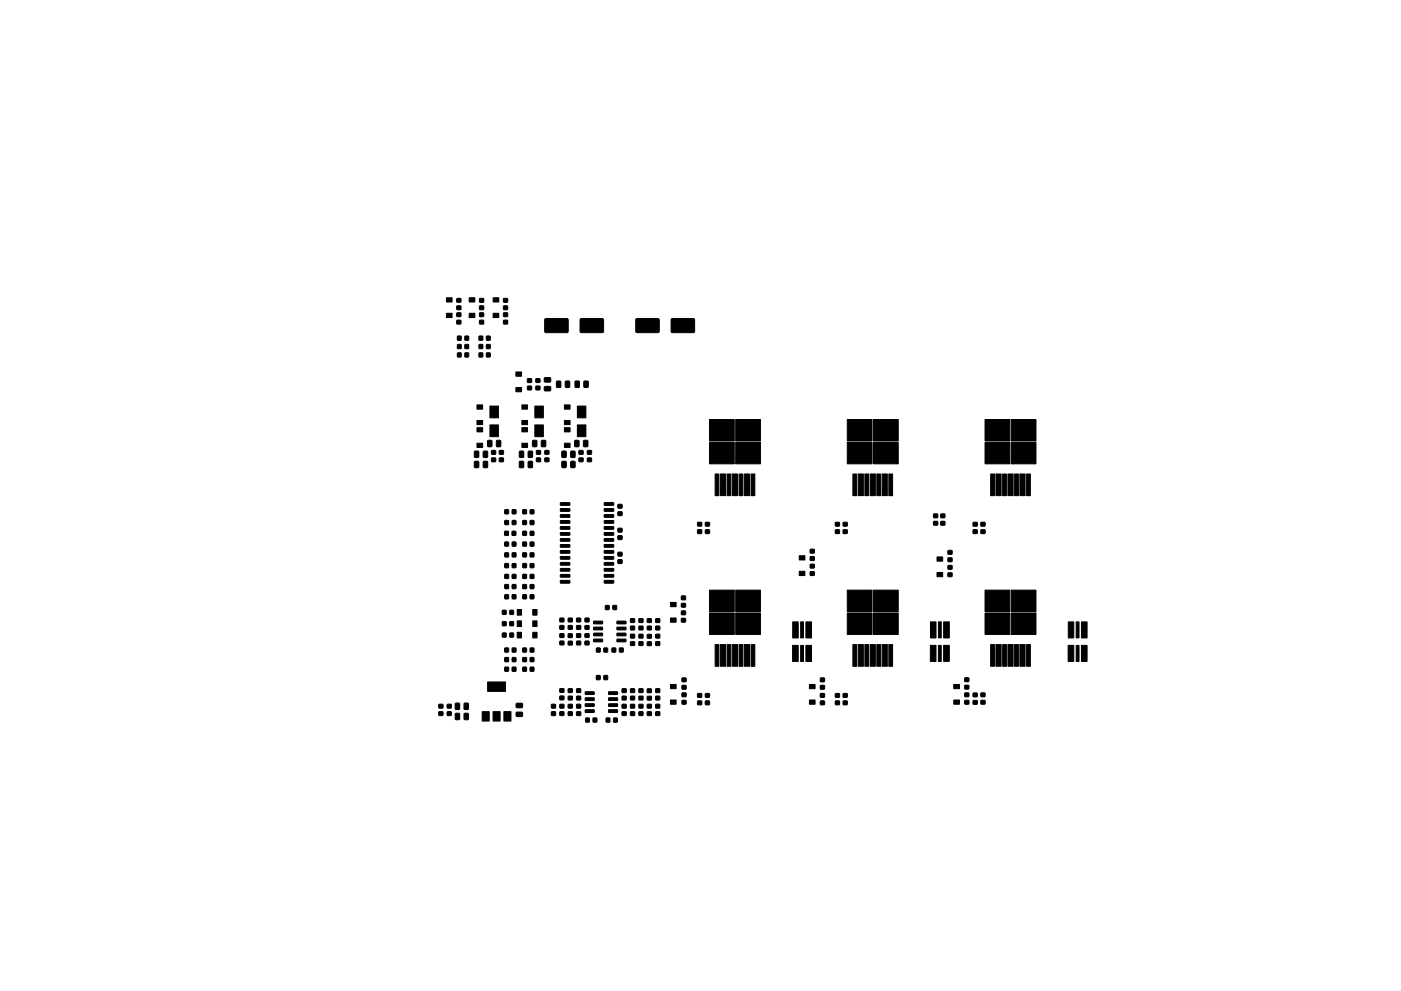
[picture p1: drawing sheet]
<svg xmlns="http://www.w3.org/2000/svg" width="297mm" height="210mm" viewBox="0 0 297 210" stroke-linecap="round" stroke-linejoin="round" font-family="sans-serif">
<g fill="#000" stroke="#000" stroke-width=".21">
<path d="M94.7 66.5h1.1v.9h-1.1zM94.7 63.2h1.1v.9h-1.1zM96.9 68h.8v.7h-.8zM96.9 66.4h.8v.7l-.8 .1zM96.9 64.9h.8v.8h-.8zM96.9 63.3h.8v.8h-.8zM97 74.9h.8l-.1 .8h-.7zM97 73.1h.8l-.1 .9-.7-.1zM97 71.3l.8 .1-.1 .8-.7-.1zM98.6 74.9h.7v.8h-.7zM98.6 73.1h.7v.9l-.7-.1zM98.6 71.3l.7 .1v.8l-.7-.1z"/>
<path d="M99.5 66.5h1.2v.9h-1.2zM99.5 63.2h1.2v.9h-1.2zM101.6 71.3l.7 .1v.8l-.7-.1zM101.6 73.1h.7v.9l-.7-.1zM101.6 74.9h.7v.8h-.7zM101.7 68h.8v.7h-.8zM101.7 66.4h.8v.7l-.8 .1zM101.7 64.9h.8v.8h-.8zM101.7 63.3h.8v.8h-.8zM103.2 71.3l.7 .1v.8l-.8-.1zM103.2 73.1h.7v.9l-.8-.1zM103.2 74.9h.7v.8h-.8z"/>
<path d="M104.6 66.5h1.2v.9h-1.2zM104.6 63.2h1.2v.9h-1.2zM106.8 68h.8v.7h-.8zM106.8 66.4h.8v.7l-.8 .1zM106.8 64.9h.8v.8h-.8zM106.8 63.3h.8v.8h-.8zM109.4 78.9h1.2v.9h-1.2zM115.6 67.7l4.7-.1 .2 .3-.1 2.5-.2 .2-4.6-.1-.1-.2zM123.1 67.7l4.7-.1 .2 .3-.1 2.5-.2 .2-4.6-.1-.1-.2zM134.9 67.7l4.7-.1 .2 .3-.1 2.5-.2 .2-4.6-.1-.1-.2zM142.4 67.7l4.7-.1 .2 .3-.1 2.5-.2 .2-4.6-.1-.1-.2zM101.1 89.2h1.2v.9h-1.2z"/>
<path d="M101.1 85.9h1.2v.9h-1.2zM100.6 95.8h.9l-.1 1.2h-.8zM100.6 97.9l.9 .1-.1 1.2-.8-.1zM101.1 90.7h1.2v.9h-1.2zM101.1 94h1.2v.9h-1.2zM102.5 95.8h.9l-.1 1.2h-.8zM102.5 97.9l.9 .1-.1 1.2-.8-.1zM103.9 90.2h1.8v2.5h-1.8zM103.9 86.2h1.8v2.5h-1.8zM103.4 93.5h.9l-.1 1.3-.8-.1zM104.2 95.6h.8l.1 .7-.8 .1zM104.2 97.2h.8l.1 .7h-.8z"/>
<path d="M105.3 93.5h.9l-.1 1.3-.8-.1zM105.9 97.2h.8v.7h-.8zM105.9 95.6h.8v.7l-.8 .1zM109.4 82.2h1.2v.9h-1.2zM110.7 89.2h1.2v.9h-1.2zM110.7 85.9h1.2v.9h-1.2zM110.2 95.8h.8l-.1 1.2h-.8zM110.2 97.9l.8 .1-.1 1.2-.8-.1zM110.7 90.7h1.2v.9h-1.2zM110.7 94h1.2v.9h-1.2zM111.9 80.4h.8v.7h-.8zM111.9 81.9h.8v.8h-.8z"/>
<path d="M112 95.8h.9l-.1 1.2h-.8zM112 97.9l.9 .1-.1 1.2-.8-.1zM113.4 90.2h1.8v2.5h-1.8zM113.4 86.2h1.8v2.5h-1.8zM112.9 93.5h.9l-.1 1.3-.8-.1zM113.6 80.4h.8l.1 .7h-.8zM113.6 81.9h.8l.1 .8h-.8zM113.8 95.6h.8v.7l-.8 .1zM113.8 97.2h.8v.7h-.8zM114.8 93.5h.9l-.1 1.3-.8-.1zM115.5 97.2h.8l.1 .7h-.8zM115.5 95.6h.8l.1 .7-.8 .1z"/>
<path d="M115.4 80.2l1.3-.1v.9h-1.2zM115.4 82h1.3v.8l-1.2 .1zM118 80.9h.9l-.1 1.3-.8-.1zM119.7 89.2h1.2v.9h-1.2zM119.7 85.9h1.2v.9h-1.2zM119.2 95.8h.8v1.2h-.9zM119.2 97.9l.8 .1v1.2l-.9-.1zM119.9 80.9h.9l-.1 1.3-.8-.1zM119.7 90.7h1.2v.9h-1.2zM119.7 94h1.2v.9h-1.2zM121 95.8h.9l-.1 1.2h-.8zM121 97.9l.9 .1-.1 1.2-.8-.1z"/>
<path d="M122.4 90.2h1.8v2.5h-1.8zM122.4 86.2h1.8v2.5h-1.8zM121.9 93.5h.8v1.3l-.8-.1zM122 80.9h.8v1.3l-.9-.1zM122.8 95.6h.8v.7l-.8 .1zM122.8 97.2h.8v.7h-.8zM123.8 93.5h.8v1.3l-.9-.1zM123.8 80.9h.9l-.1 1.3-.8-.1zM124.6 97.2h.8v.7h-.8zM124.6 95.6h.8v.7l-.8 .1zM150.4 93.9h5.3v4.5h-5.3zM150.4 89h5.3v4.6h-5.3z"/>
<path d="M156 89h5.2v4.6h-5.2zM156 93.9h5.2v4.5h-5.2zM179.6 93.9h5.3v4.5h-5.3zM179.6 89h5.3v4.6h-5.3zM185.2 89h5.2v4.6h-5.2zM185.2 93.9h5.2v4.5h-5.2zM208.8 93.9h5.3v4.5h-5.3zM208.8 89h5.3v4.6h-5.3zM214.4 89h5.2v4.6h-5.2zM214.4 93.9h5.2v4.5h-5.2zM107 112.7l.8 .1-.1 .8-.7-.1zM107 119.6h.8v.8h-.8z"/>
<path d="M107 117.3h.8v.8h-.8zM107 115h.8v.9l-.8-.1zM107 110.5h.8v.8h-.8zM107 108.2h.8v.8h-.8zM108.6 112.7l.8 .1-.1 .8-.7-.1zM108.6 119.6h.8l-.1 .8h-.7zM108.6 117.3h.8l-.1 .8h-.7zM108.6 115h.8l-.1 .9-.7-.1zM108.6 110.5h.8l-.1 .8h-.7zM108.6 108.2h.8l-.1 .8h-.7zM110.9 119.6h.7v.8h-.8zM110.9 117.3h.7v.8h-.8z"/>
<path d="M110.9 115h.7v.9l-.8-.1zM110.9 112.7l.7 .1v.8l-.8-.1zM110.9 110.5h.7v.8h-.8zM110.9 108.2h.7v.8h-.8zM112.4 119.6h.8v.8h-.8zM112.4 117.3h.8v.8h-.8zM112.4 115h.8v.9l-.8-.1zM112.4 112.7l.8 .1v.8l-.8-.1zM112.4 110.5h.8v.8h-.8zM112.4 108.2h.8v.8h-.8zM118.8 119.4l1.9-.1 .1 .5-.1 .1h-1.8zM118.8 118.1h1.9l.1 .4-.1 .2h-1.8z"/>
<path d="M118.8 116.8h1.9l.1 .5-.1 .1h-1.8zM118.8 115.6l1.9-.1 .1 .5-.1 .1h-1.8zM118.8 114.3h1.9l.1 .4-.1 .1h-1.8zM118.8 113h1.9l.1 .5-.1 .1h-1.8zM118.8 111.8l1.9-.1 .1 .5-.1 .1h-1.8zM118.8 110.5l1.9-.1 .1 .5-.1 .1h-1.8zM118.8 109.2h1.9l.1 .4-.1 .2h-1.8zM118.8 107.9h1.9l.1 .5-.1 .1h-1.8zM118.8 106.7l1.9-.1 .1 .5-.1 .1h-1.8zM128.1 106.7l1.9-.1 .1 .5-.1 .1h-1.8zM128.1 107.9h1.9l.1 .5-.1 .1h-1.8zM128.1 109.2h1.9l.1 .4-.1 .2h-1.8z"/>
<path d="M128.1 110.5l1.9-.1 .1 .5-.1 .1h-1.8zM128.1 111.8l1.9-.1 .1 .5-.1 .1h-1.8zM128.1 113h1.9l.1 .5-.1 .1h-1.8zM128.1 114.3h1.9l.1 .4-.1 .1h-1.8zM128.1 115.6l1.9-.1 .1 .5-.1 .1h-1.8zM128.1 116.8h1.9l.1 .5-.1 .1h-1.8zM128.1 118.1h1.9l.1 .4-.1 .2h-1.8zM128.1 119.4l1.9-.1 .1 .5-.1 .1h-1.8zM131 118.8h.8l.1 .7h-.8zM131 117.2h.8l.1 .7-.8 .1zM131 113.7h.8l.1 .7-.8 .1zM131 112.1h.8l.1 .7-.8 .1z"/>
<path d="M131 108.6h.8l.1 .7-.8 .1zM131 107h.8l.1 .8h-.8zM147.9 112.4h.8l.1 .8h-.9zM147.9 110.8h.8l.1 .8h-.9zM149.6 110.8h.8v.8h-.8zM149.6 112.4h.8v.8h-.8zM151.6 100.6h.8v4.6h-.8zM152.7 100.6h1.1v4.6h-1.1zM154.2 100.6h.8v4.6h-.8zM155.3 100.6h1.1v4.6h-1.1zM156.7 100.6h.8v4.6h-.8zM157.8 100.6h1.1v4.6h-1.1z"/>
<path d="M159.2 100.6h.8v4.6h-.8zM169.5 117.9h1.2v.9h-1.2zM171.8 118.1h.8v.8h-.8zM171.8 116.6l.8-.1v.8h-.8zM171.8 119.7h.8v.8h-.8zM177.1 112.4h.8l.1 .8h-.8zM177.1 110.8h.8l.1 .8h-.8zM178.8 110.8h.8v.8h-.8zM178.8 112.4h.8v.8h-.8zM180.8 100.6h.8v4.6h-.8zM181.9 100.6h1.1v4.6h-1.1zM183.4 100.6h.8v4.6h-.8z"/>
<path d="M184.5 100.6h1.1v4.6h-1.1zM185.9 100.6h.8v4.6h-.8zM187 100.6h1.1v4.6h-1.1zM188.4 100.6h.8v4.6h-.8zM198 109.1h.8v.7h-.8zM198 110.6h.8v.8h-.8zM198.7 118.2h1.2v.9h-1.2zM199.5 110.6h.8v.8h-.8zM199.5 109.1h.8v.7h-.8zM201 118.4h.8v.7l-.8 .1zM201 116.8h.8v.7l-.8 .1zM201 120h.8v.7l-.8 .1z"/>
<path d="M206.3 112.4h.9v.8h-.8zM206.3 110.8h.9v.8h-.8zM208 110.8h.8v.8h-.8zM208 112.4h.8v.8h-.8zM210 100.6h.8v4.6h-.8zM211.2 100.6h1.1v4.6h-1.1zM212.6 100.6h.8v4.6h-.8zM213.7 100.6h1.1v4.6h-1.1zM215.1 100.6h.8v4.6h-.8zM216.2 100.6h1.1v4.6h-1.1zM217.7 100.6h.8v4.6h-.8zM106.5 134.3h.8v.9l-.8-.1z"/>
<path d="M106.5 131.9h.8v.9l-.8-.1zM106.5 129.5h.8v.8h-.8zM107 124l.8 .1v.8l-.8-.1zM107 126.2h.8v.8h-.8zM107 139.5l.8 .1v.8l-.8-.1zM107 137.5h.8v.8h-.8zM107 121.9h.8v.8h-.8zM108.1 134.3h.8l-.1 .9-.7-.1zM108.1 131.9h.8l-.1 .9-.7-.1zM108.1 129.5h.8l-.1 .8h-.7zM108.6 124l.8 .1-.1 .8-.7-.1zM108.6 126.2h.8l-.1 .8h-.7z"/>
<path d="M108.6 139.5l.8 .1-.1 .8-.7-.1zM108.6 137.5h.8l-.1 .8h-.7zM108.6 121.9h.8l-.1 .8h-.7zM109.7 134.1h.9v1.2h-.9zM109.7 131.7h.9v1.2h-.9zM109.7 129.3h.9v1.2h-.9zM110.9 126.2h.7v.8h-.8zM110.9 139.5l.7 .1v.8l-.8-.1zM110.9 137.5h.7v.8h-.8zM110.9 124l.7 .1v.8l-.8-.1zM110.9 121.9h.7v.8h-.8zM112.4 126.2h.8v.8h-.8z"/>
<path d="M112.4 139.5l.8 .1v.8l-.8-.1zM112.4 137.5h.8v.8h-.8zM112.4 124l.8 .1v.8l-.8-.1zM112.4 121.9h.8v.8h-.8zM113 134.1h.9v1.2h-.9zM113 131.7h.9v1.2h-.9zM113 129.3h.9v1.2h-.9zM118.7 136h.8l.1 .8h-.9zM118.7 134.5h.8l.1 .7h-.9zM118.7 131.2h.8l.1 .7h-.9zM118.7 132.7h.8l.1 .8h-.9zM118.8 123.2l1.9-.1 .1 .5-.1 .1h-1.8z"/>
<path d="M118.8 121.9h1.9l.1 .4-.1 .2h-1.8zM118.8 120.6h1.9l.1 .5-.1 .1h-1.8zM120.5 136.1h.8v.7h-.8zM120.5 134.5h.8v.7l-.8 .1zM120.5 131.2h.8v.7h-.8zM120.5 132.7h.8v.8h-.8zM122.3 132.7h.8v.8h-.8zM122.3 131.2h.8v.7h-.8zM122.3 136h.8v.8h-.8zM122.3 134.5h.8v.7h-.8zM124 132.7h.9v.8h-.8zM124 131.2h.9v.7h-.8z"/>
<path d="M124 136h.9v.8h-.8zM124 134.5h.9v.7h-.8zM126.5 137.5h.7v.8h-.7zM125.9 135.6h1.8l.1 .5-.1 .1h-1.7zM125.9 134.4l1.8-.1 .1 .5-.1 .1h-1.7zM125.9 133.1l1.8-.1 .1 .5-.1 .1h-1.7zM125.9 131.8h1.8l.1 .5-.1 .1h-1.7zM128 137.5h.8v.8h-.8zM128.4 128.5h.7v.8h-.7zM128.1 120.6h1.9l.1 .5-.1 .1h-1.8zM128.1 121.9h1.9l.1 .4-.1 .2h-1.8zM128.1 123.2l1.9-.1 .1 .5-.1 .1h-1.8z"/>
<path d="M129.8 137.5h.7v.8h-.7zM130 128.5h.7v.8h-.8zM131.4 137.5h.7v.8h-.8zM130.8 131.8h1.8l.1 .5-.1 .1h-1.7zM130.8 133.1l1.8-.1 .1 .5-.1 .1h-1.7zM130.8 134.4l1.8-.1 .1 .5-.1 .1h-1.7zM130.8 135.6h1.8l.1 .5-.1 .1h-1.7zM133.7 132.9h.8v.7h-.8zM133.7 131.3h.8v.7l-.8 .1zM133.7 134.6h.8v.7l-.8 .1zM133.7 136.2h.8v.7h-.8zM135.5 132.9h.8v.7h-.8z"/>
<path d="M135.5 131.3h.8v.7l-.8 .1zM135.5 134.6h.8v.7l-.8 .1zM135.5 136.2h.8v.7h-.8zM137.3 131.3h.8v.7l-.8 .1zM137.3 132.9h.8v.7h-.8zM137.3 134.6h.8v.8h-.8zM137.3 136.2h.8v.7l-.8 .1zM139 132.9h.8l.1 .7h-.8zM139 131.3h.8l.1 .7-.8 .1zM139 136.2h.8l.1 .7h-.8zM139 134.6h.8l.1 .7-.8 .1zM142.1 127.8h1.2v.9h-1.2z"/>
<path d="M142.1 131.1h1.2v.9h-1.2zM144.5 128h.8v.8h-.8zM144.5 126.5h.8v.7h-.8zM144.5 129.6h.8v.8h-.8zM144.5 131.2h.8v.7l-.8 .1zM151.6 136.8h.8v4.6h-.8zM154.2 136.8h.8v4.6h-.8zM150.4 130.1h5.3v4.5h-5.3zM150.4 125.2h5.3v4.6h-5.3zM156.7 136.8h.8v4.6h-.8zM159.2 136.8h.8v4.6h-.8zM156 125.2h5.2v4.6h-5.2z"/>
<path d="M156 130.1h5.2v4.5h-5.2zM168.1 131.9h1.1v3.5h-1.1zM169.8 136.9h.6v3.4h-.6zM169.8 131.9h.6v3.4h-.6zM169.5 121.2h1.2v.9h-1.2zM170.9 131.9h1.2v3.5h-1.2zM171.8 121.3h.8v.7l-.8 .1zM180.8 136.8h.8v4.6h-.8zM183.4 136.8h.8v4.6h-.8zM179.6 130.1h5.3v4.5h-5.3zM179.6 125.2h5.3v4.6h-5.3zM185.9 136.8h.8v4.6h-.8z"/>
<path d="M188.4 136.8h.8v4.6h-.8zM185.2 125.2h5.2v4.6h-5.2zM185.2 130.1h5.2v4.5h-5.2zM197.3 131.9h1.2v3.5h-1.2zM199 136.9h.6v3.4h-.6zM199 131.9h.6v3.4h-.6zM198.7 121.5h1.2v.9h-1.2zM200.1 131.9h1.2v3.5h-1.2zM201 121.6h.8v.7h-.8zM210 136.8h.8v4.6h-.8zM212.6 136.8h.8v4.6h-.8zM208.8 130.1h5.3v4.5h-5.3z"/>
<path d="M208.8 125.2h5.3v4.6h-5.3zM215.1 136.8h.8v4.6h-.8zM217.7 136.8h.8v4.6h-.8zM214.4 125.2h5.2v4.6h-5.2zM214.4 130.1h5.2v4.5h-5.2zM226.5 131.9h1.2v3.5h-1.2zM228.2 136.9h.6v3.4h-.6zM228.2 131.9h.6v3.4h-.6zM229.3 131.9h1.2v3.5h-1.2zM93.1 151h.8v.8h-.8zM93.1 149.5l.8-.1v.8h-.8zM94.8 151h.8l.1 .8h-.8z"/>
<path d="M94.8 149.5l.8-.1 .1 .8h-.8zM96.6 149.2l.8 .1v1.2l-.9-.1zM96.6 151.4h.8v1.3l-.9-.1zM98.4 149.2l.9 .1-.1 1.2-.8-.1zM98.4 151.4h.9l-.1 1.3-.8-.1zM102.2 151h1.5v2h-1.5zM104.5 151h1.5v2h-1.5zM103.4 144.7h3.8v2h-3.8zM107 141.6h.8v.8h-.8zM106.8 151h1.5v2h-1.5zM108.6 141.6h.8l-.1 .8h-.7zM109.5 151.1h1.2l.1 .8-1.3 .1z"/>
<path d="M109.5 149.3l1.2-.1 .1 .9h-1.3zM110.9 141.6h.7v.8h-.8zM112.4 141.6h.8v.8h-.8zM116.9 151h.8l.1 .8h-.8zM116.9 149.5l.8-.1 .1 .8h-.8zM118.7 146.1h.8l.1 .8h-.9zM118.7 147.7h.8l.1 .7-.9 .1zM118.7 151h.8l.1 .8h-.9zM118.7 149.5l.8-.1 .1 .8h-.9zM120.5 147.7h.8v.8h-.8zM120.5 146.2l.8-.1v.8h-.8zM120.5 151h.8v.8h-.8z"/>
<path d="M120.5 149.5l.8-.1v.8h-.8zM122.3 147.7h.8v.8h-.8zM122.3 146.2l.8-.1v.8h-.8zM122.3 151h.8v.8h-.8zM122.3 149.5l.8-.1v.8h-.8zM124.2 152.4h.7v.8h-.7zM124.1 150.6h1.8l.1 .4-.1 .2h-1.7zM124.1 149.3h1.8l.1 .5-.1 .1h-1.7zM124.1 148.1l1.8-.1 .1 .5-.1 .1h-1.7zM124.1 146.8h1.8l.1 .4-.1 .2h-1.7zM125.8 152.4h.7v.8h-.8zM126.5 143.3l.7 .1v.8h-.7z"/>
<path d="M128 143.3l.8 .1v.8h-.8zM128.5 152.4h.8v.8h-.8zM130.1 152.4h.8l-.1 .8h-.7zM129.1 146.8h1.7l.2 .4-.2 .2h-1.7zM129.1 148.1l1.7-.1 .2 .5-.2 .1h-1.7zM129.1 149.3h1.7l.2 .5-.2 .1h-1.7zM129.1 150.6h1.7l.2 .4-.2 .2h-1.7zM131.9 146.2l.8-.1 .1 .8h-.9zM131.9 147.7h.8l.1 .8h-.9zM131.9 151h.8l.1 .8h-.9zM131.9 149.5l.8-.1 .1 .8h-.9zM133.7 146.2l.8-.1v.8h-.8z"/>
<path d="M133.7 147.7h.8v.8h-.8zM133.7 151h.8v.8h-.8zM133.7 149.5l.8-.1v.8h-.8zM135.5 147.7h.8v.8h-.8zM135.5 146.2l.8-.1v.8h-.8zM135.5 151h.8v.8h-.8zM135.5 149.5l.8-.1v.8h-.8zM137.3 147.8l.8-.1v.8h-.8zM137.3 146.2h.8v.7h-.8zM137.3 151h.8v.8h-.8zM137.3 149.5l.8-.1v.8h-.8zM139 147.7h.8l.1 .8h-.8z"/>
<path d="M139 146.2l.8-.1 .1 .8h-.8zM139 151h.8l.1 .8h-.8zM139 149.5l.8-.1 .1 .8h-.8zM142.1 145.2h1.2v.9h-1.2zM142.1 148.5h1.2v.9h-1.2zM144.6 145.4h.8l.1 .8h-.9zM144.6 143.9h.8l.1 .7h-.9zM144.6 147h.8l.1 .8h-.9zM144.6 148.6h.8l.1 .7-.9 .1zM147.9 148.7h.8l.1 .8h-.9zM147.9 147.2h.8l.1 .7h-.9zM149.6 147.2h.8v.7h-.8z"/>
<path d="M149.6 148.7h.8v.8h-.8zM152.7 136.8h1.1v4.6h-1.1zM155.3 136.8h1.1v4.6h-1.1zM157.8 136.8h1.1v4.6h-1.1zM168 136.9h1.2v3.4h-1.2zM170.9 136.9h1.2v3.4h-1.2zM171.6 145.2h1.2v.9h-1.2zM171.6 148.5h1.2v.9h-1.2zM174 145.4h.8v.8h-.8zM174 143.9h.8v.7h-.8zM174 147.2h.8v.7h-.8zM174 148.7h.8v.8h-.8z"/>
<path d="M177.1 148.7h.8l.1 .8h-.8zM177.1 147.2h.8l.1 .7h-.8zM178.8 147.2h.8v.7h-.8zM178.8 148.7h.8v.8h-.8zM181.9 136.8h1.1v4.6h-1.1zM184.5 136.8h1.1v4.6h-1.1zM187 136.8h1.1v4.6h-1.1zM197.3 136.9h1.2v3.4h-1.2zM200.1 136.9h1.2v3.4h-1.2zM202.2 145.2h1.2v.9h-1.2zM202.2 148.5h1.2v.9h-1.2zM204.6 145.4h.8v.7l-.8 .1z"/>
<path d="M204.6 143.8h.8v.8h-.8zM204.6 147h.8v.8h-.8zM204.6 148.6h.8v.7l-.8 .1zM206.3 148.6h.9v.8h-.8zM206.3 147.1h.9v.7h-.8zM208 147h.8v.8h-.8zM208 148.6h.8v.7l-.8 .1zM211.2 136.8h1.1v4.6h-1.1zM213.7 136.8h1.1v4.6h-1.1zM216.2 136.8h1.1v4.6h-1.1zM226.5 136.9h1.2v3.4h-1.2zM229.3 136.9h1.2v3.4h-1.2z"/>
</g>
</svg>
